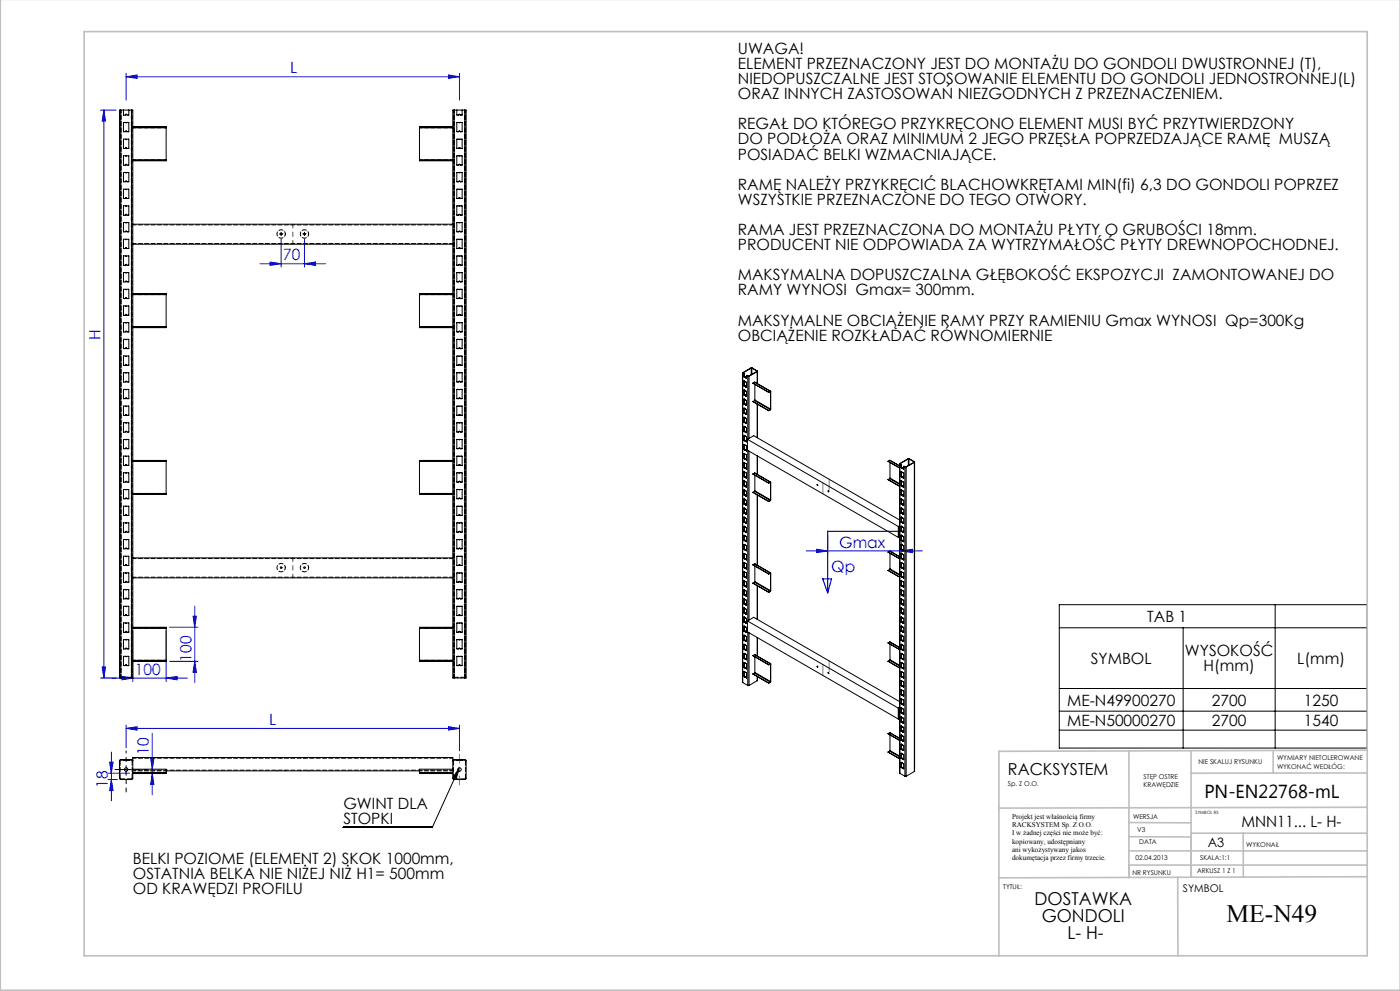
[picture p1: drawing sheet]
<svg xmlns="http://www.w3.org/2000/svg" width="420mm" height="297mm" viewBox="0 0 420 297" stroke-linecap="round" stroke-linejoin="round" font-family="sans-serif">
<defs><g id="words">
<text font-size="7.5" x="368" y="276.2">ME-N49</text>
<text font-size="5.6" x="361.3" y="239.1">PN-EN22768-mL</text>
<g font-size="5.3">
<text x="310.3" y="271.3">DOSTAWKA</text>
<text x="312.5" y="276.4">GONDOLI</text>
<text x="320.3" y="281.5">L- H-</text>
</g>
<text font-size="4.9" x="302.4" y="232.4">RACKSYSTEM</text>
<g font-size="4.7">
<text x="221.4" y="16.1">UWAGA!</text>
<text x="221.4" y="20.7">ELEMENT PRZEZNACZONY JEST DO MONTAŻU DO GONDOLI DWUSTRONNEJ (T),</text>
<text x="221.4" y="25.2">NIEDOPUSZCZALNE JEST STOSOWANIE ELEMENTU DO GONDOLI JEDNOSTRONNEJ(L)</text>
<text x="221.4" y="29.7">ORAZ INNYCH ZASTOSOWAŃ NIEZGODNYCH Z PRZEZNACZENIEM.</text>
<text x="221.4" y="38.8">REGAŁ DO KTÓREGO PRZYKRĘCONO ELEMENT MUSI BYĆ PRZYTWIERDZONY</text>
<text x="221.4" y="43.3">DO PODŁOŻA ORAZ MINIMUM 2 JEGO PRZĘSŁA POPRZEDZAJĄCE RAMĘ MUSZĄ</text>
<text x="221.4" y="47.8">POSIADAĆ BELKI WZMACNIAJĄCE.</text>
<text x="221.4" y="56.9">RAMĘ NALEŻY PRZYKRĘCIĆ BLACHOWKRĘTAMI MIN(fi) 6,3 DO GONDOLI POPRZEZ</text>
<text x="221.4" y="61.4">WSZYSTKIE PRZEZNACZONE DO TEGO OTWORY.</text>
<text x="221.4" y="70.4">RAMA JEST PRZEZNACZONA DO MONTAŻU PŁYTY O GRUBOŚCI 18mm.</text>
<text x="221.4" y="75">PRODUCENT NIE ODPOWIADA ZA WYTRZYMAŁOŚĆ PŁYTY DREWNOPOCHODNEJ.</text>
<text x="221.4" y="84">MAKSYMALNA DOPUSZCZALNA GŁĘBOKOŚĆ EKSPOZYCJI ZAMONTOWANEJ DO</text>
<text x="221.4" y="88.6">RAMY WYNOSI Gmax= 300mm.</text>
<text x="221.4" y="97.6">MAKSYMALNE OBCIĄŻENIE RAMY PRZY RAMIENIU Gmax WYNOSI Qp=300Kg</text>
<text x="221.4" y="102.1">OBCIĄŻENIE ROZKŁADAĆ RÓWNOMIERNIE</text>
<text x="344.2" y="186.4">TAB 1</text>
<text x="355.5" y="196.7">WYSOKOŚĆ</text>
<text x="327.2" y="198.9">SYMBOL</text>
<text x="361.1" y="201.2">H(mm)</text>
<text x="389.2" y="198.9">L(mm)</text>
<text x="320.1" y="211.4">ME-N49900270</text>
<text x="363.6" y="211.4">2700</text>
<text x="391.2" y="211.4">1250</text>
<text x="320.1" y="217.7">ME-N50000270</text>
<text x="363.6" y="217.7">2700</text>
<text x="391.2" y="217.7">1540</text>
<text x="103" y="242.5">GWINT DLA</text>
<text x="103" y="247">STOPKI</text>
<text x="372.4" y="247.8">MNN11... L- H-</text>
<text x="39.9" y="258.9">BELKI POZIOME (ELEMENT 2) SKOK 1000mm,</text>
<text x="39.9" y="263.5">OSTATNIA BELKA NIE NIŻEJ NIŻ H1= 500mm</text>
<text x="39.9" y="268">OD KRAWĘDZI PROFILU</text>
</g>
<g font-size="4.7" fill="#00f">
<text x="87.1" y="22">L</text>
<text x="84.9" y="78">70</text>
<text x="30.1" y="102" transform="rotate(-90 30.1 102)">H</text>
<text x="251.7" y="164.1">Gmax</text>
<text x="249.4" y="171.3">Qp</text>
<text x="40.5" y="202.2">100</text>
<text x="57.4" y="198.3" transform="rotate(-90 57.4 198.3)">100</text>
<text x="80.7" y="217.3">L</text>
<text x="44.7" y="226.2" transform="rotate(-90 44.7 226.2)">10</text>
<text x="32.4" y="236" transform="rotate(-90 32.4 236)">18</text>
</g>
<text font-size="3.9" x="362.3" y="253.8">A3</text>
<text font-size="3.2" x="354.9" y="267.2">SYMBOL</text>
<g font-size="2.2">
<text x="303.6" y="245.3">Projekt jest właśnością firmy</text>
<text x="303.6" y="247.8">RACKSYSTEM Sp. Z O.O.</text>
<text x="303.6" y="250.3">I w żadnej części nie może być:</text>
<text x="303.6" y="252.8">kopiowany, udostępniany</text>
<text x="303.6" y="255.3">ani wykożystywany jakos</text>
<text x="303.6" y="257.8">dokumętacja przez firmy trzecie.</text>
</g>
<g font-size="2">
<text x="383.1" y="227.9">WYMIARY NIETOLEROWANE</text>
<text x="343.1" y="233.4">STĘP OSTRE</text>
<text x="359.5" y="228.9">NIE SKALUJ RYSUNKU</text>
<text x="383.1" y="230.4">WYKONAĆ WEDŁÓG:</text>
<text x="302.4" y="235.5">Sp. Z O.O.</text>
<text x="343.1" y="235.9">KRAWĘDZIE</text>
<text x="339.9" y="245.4">WERSJA</text>
<text x="341.2" y="249.4">V3</text>
<text x="340.7" y="257.7">02.04.2013</text>
<text x="341.8" y="252.9">DATA</text>
<text x="360.1" y="257.7">SKALA:1:1</text>
<text x="373.9" y="253.8">WYKONAŁ</text>
<text x="339.7" y="262.3">NR RYSUNKU</text>
<text x="359.1" y="261.8">ARKUSZ 1 Z 1</text>
<text x="301" y="266.4">TYTUŁ:</text>
</g>
<text font-size="1.3" x="358.7" y="244">SYMBOL RS</text>
</g></defs>
<g fill="none" stroke="#000" stroke-width=".3">
<path d="M84.1 70.1h.5M84.3 69.9v.5M91.1 70.1h.5M91.3 69.9v.5M317.8 181.2h92.4v43h-92.4zM317.8 188.1h92.4M354.9 188.1v36.1M382.5 181.2v43M317.8 206.3h92.4M317.8 213.1h92.4M317.8 218.8h92.4M37.6 230.6h.5"/>
<path d="M37.8 230.4v.5M137.8 230.1l-.9 3.2-.9-.4zM137.8 230.1l-8.1 17.8h-26.7"/>
</g>
<g fill="none" stroke="#00f" stroke-width=".3">
<path d="M30.2 33h4.6M31.2 33l.5 3.3h-1zM31.2 33v170.2M37.8 23l3.3-.5v1zM37.8 22v8M37.8 23h100M134.5 22.5l3.3 .5-3.3 .5zM137.8 22v8M78 79h19.7M81 78.5l3.3 .5-3.3 .5zM84.3 71.6v8.4M91.3 79l3.3-.5v1z"/>
<path d="M91.3 71.6v8.4M241.9 165.1h34.8M245 164.6l3.3 .5-3.3 .5zM248.3 160.2v5.9M270.4 165.1l3.3-.5v1zM270.4 160.2v5.9M30.7 199.9h1l-.5 3.3zM39.8 189.1v15.1M49.8 189.1v15.1M50.8 198.2h8.6M50.8 188h8.6M57.9 184.7h1l-.5 3.3z"/>
<path d="M58.4 198.2l.5 3.3h-1zM58.4 181.6v22.9M30.2 203.2h4.6M33.5 203.2h22.7M36.5 202.7l3.3 .5-3.3 .5zM37.8 218.3l3.3-.5v1zM37.8 217.3v6.8M37.8 218.3h100M45.7 219.7v18.5M49.8 203.2l3.3-.5v1zM134.5 217.8l3.3 .5-3.3 .5zM137.8 217.3v7.7"/>
<path d="M32.4 231.7h6.4M32.4 233.6h2.8M32.9 228.4h1l-.5 3.3zM33.4 225.4v14.6M33.4 233.6l.5 3.3h-1zM45.2 227.2h1l-.5 3.3zM45.7 231.8l.5 3.3h-1z"/>
</g>
<path d="M37.8 230.1v-5" fill="none" stroke="#000" stroke-width=".3" stroke-dasharray="15.2 1.3 1.3 1.3" stroke-dashoffset="14.6"/>
<path d="M84.1 70.1h-.3M84.3 69.9v-.3M84.3 70.4v.2M84.6 70.1h.2M91.1 70.1h-.3M91.3 69.9v-.3M91.3 70.4v.2M91.6 70.1h.2M37.3 230.6h-2.8" fill="none" stroke="#000" stroke-width=".3" stroke-dasharray="15.2 1.3 1.3 1.3"/>
<path d="M37.8 231.1v6.2" fill="none" stroke="#000" stroke-width=".3" stroke-dasharray="15.2 1.3 1.3 1.3" stroke-dashoffset="14"/>
<path d="M38.3 230.6h5.9" fill="none" stroke="#000" stroke-width=".3" stroke-dasharray="15.2 1.3 1.3 1.3" stroke-dashoffset="14.2"/>
<path d="M137.8 226v9.2" fill="none" stroke="#808080" stroke-width=".3" stroke-dasharray="15.2 1.3 1.3 1.3" stroke-dashoffset="12.5"/>
<g fill="none" stroke="#c0c0c0" stroke-width=".5">
<path d="M.1 -.1v296.9h419.9M25.2 9.5h385v276.9h-385zM338.7 225.2v37.8M357.3 225v37.9v-13.2h52.9M382 225.4v6.3M410.1 224.8l-110.4 .4v61.2M410.1 231.7h-52.8M338.7 259.3h71.5M338.7 255h71.5M338.7 250.8l18.6 .1M338.7 246.5l18.6 .1M373 249.7v13.2"/>
<path d="M410.1 241.9l-110.4 .3M353.3 262.9l.1 23.5M410.2 262.7l-110.5 .4"/>
</g>
<path d="M270.4 159.2h-22.1v18.5M246.8 173.5h2.7l-1.2 4.2z" fill="none" stroke="#00f" stroke-width=".35"/>
<path d="M246.9 144.7v3.3M248.7 143.6v3.3M246.9 199.2v3.2M248.7 198.1v3.2" fill="none" stroke="#808080" stroke-width=".3" stroke-dasharray="15.2 1.3 1.3 1.3"/>
<path d="M87.8 67.2v6M87.8 167.2v6" fill="none" stroke="#808080" stroke-width=".3" stroke-dasharray="15.2 1.3 1.3 1.3" stroke-dashoffset="14.1"/>
<path d="M137.8 230.1l-.9 3.2-.9-.4z" fill="#000"/>
<g fill="#00f">
<path d="M270.4 165.1l3.3-.5v1zM245 164.6l3.3 .5-3.3 .5z"/>
<path d="M91.3 79l3.3-.5v1zM81 78.5l3.3 .5-3.3 .5z"/>
<path d="M37.8 23l3.3-.5v1zM134.5 22.5l3.3 .5-3.3 .5zM36.5 202.7l3.3 .5-3.3 .5zM49.8 203.2l3.3-.5v1zM37.8 218.3l3.3-.5v1zM134.5 217.8l3.3 .5-3.3 .5z"/>
<path d="M30.7 199.9h1l-.5 3.3zM31.2 33l.5 3.3h-1zM58.4 198.2l.5 3.3h-1zM57.9 184.7h1l-.5 3.3zM45.7 231.8l.5 3.3h-1zM45.2 227.2h1l-.5 3.3z"/>
<path d="M32.9 228.4h1l-.5 3.3zM33.4 233.6l.5 3.3h-1z"/>
</g>
<g fill="none" stroke="#000" stroke-width=".3">
<path d="M36.2 33h-.4v170.2h.4M36.2 33h3.2M36.2 33v170.2M37 33v1.4h.7M37.7 39.3h.3M37.7 39.4h-.7l.1-2.7h1.5v2.7h-.6M37.7 34.3l.1-.1 .2 .1M37.7 34.3v.1M37.7 39.3v.1M38 34.3v.1M38 39.3v.1M38.6 33v1.4h-.6"/>
<path d="M39.4 33h.4v170.2h-.4M39.4 33v170.2M39.8 38l10 .1M39.8 38.1h10M39.8 38.3h10M49.8 38.1v.2M49.8 38.3v9.6M125.8 38.1v.2M125.8 38.3v9.6M125.8 38.1h10M125.8 38.3h10M135.8 38l-10 .1"/>
<path d="M136.2 33h-.4v170.2h.4M136.2 33v170.2M136.2 33h3.2M137 33v1.4h.7M137.7 34.3l.1-.1 .2 .1M137.7 39.4h-.7v-2.7h1.6v2.7h-.6M137.7 39.3h.3M137.7 34.3v.1M137.7 39.3v.1M138 34.3v.1M138 39.3v.1M138.6 33v1.4h-.6"/>
<path d="M139.4 33h.4v170.2h-.4M139.4 33v170.2M37.7 59.3l.1-.1 .2 .1M37.7 59.4h-.7l.1-2.7h1.5v2.7h-.6M37.7 54.3h.3M37.7 54.4h-.7l.1-2.7h1.5v2.7h-.6M37.7 49.3h.3M37.7 49.4h-.7l.1-2.7h1.5v2.7h-.6M37.7 44.3h.3M37.7 44.4h-.7l.1-2.7h1.5v2.7h-.6M37.7 44.3v.1M37.7 49.3v.1"/>
<path d="M37.7 54.3v.1M37.7 59.3v.1M38 44.3v.1M38 49.3v.1M38 54.3v.1M38 59.3v.1M39.8 48.1h10M39.8 47.9h10M49.8 47.9v.2M49.8 48.1l-10 .1M125.8 47.9v.2M125.8 48.1l10 .1"/>
<path d="M125.8 48.1h10M125.8 47.9h10M137.7 59.4h-.7v-2.7h1.6v2.7h-.6M137.7 59.3l.1-.1 .2 .1M137.7 54.4h-.7v-2.7h1.6v2.7h-.6M137.7 54.3h.3M137.7 49.4h-.7v-2.7h1.6v2.7h-.6M137.7 49.3h.3M137.7 44.4h-.7v-2.7h1.6v2.7h-.6M137.7 44.3h.3M137.7 44.3v.1M137.7 49.3v.1"/>
<path d="M137.7 54.3v.1M137.7 59.3v.1M138 44.3v.1M138 49.3v.1M138 54.3v.1M138 59.3v.1M37.7 79.3l.1-.1 .2 .1M37.7 79.4h-.7l.1-2.7h1.5v2.7h-.6M37.7 74.3h.3M37.7 74.4h-.7l.1-2.7h1.5v2.7h-.6M37.7 69.3h.3M37.7 69.4h-.7l.1-2.7h1.5v2.7h-.6"/>
<path d="M37.7 64.3h.3M37.7 64.4h-.7l.1-2.7h1.5v2.7h-.6M37.7 64.3v.1M37.7 69.3v.1M37.7 74.3v.1M37.7 79.3v.1M38 64.3v.1M38 69.3v.1M38 74.3v.1M38 79.3v.1M39.8 73.2h96M39.8 67.2h96"/>
<path d="M137.7 79.4h-.7v-2.7h1.6v2.7h-.6M137.7 79.3l.1-.1 .2 .1M137.7 74.4h-.7v-2.7h1.6v2.7h-.6M137.7 74.3h.3M137.7 69.4h-.7v-2.7h1.6v2.7h-.6M137.7 69.3h.3M137.7 64.4h-.7v-2.7h1.6v2.7h-.6M137.7 64.3h.3M137.7 64.3v.1M137.7 69.3v.1M137.7 74.3v.1M137.7 79.3v.1"/>
<path d="M138 64.3v.1M138 69.3v.1M138 74.3v.1M138 79.3v.1M37.7 99.3h.3M37.7 99.4h-.7l.1-2.7h1.5v2.7h-.6M37.7 94.3h.3M37.7 94.4h-.7l.1-2.7h1.5v2.7h-.6M37.7 89.3h.3M37.7 89.4h-.7l.1-2.7h1.5v2.7h-.6M37.7 84.3h.3M37.7 84.4h-.7l.1-2.7h1.5v2.7h-.6"/>
<path d="M37.7 84.3v.1M37.7 89.3v.1M37.7 94.3v.1M37.7 99.3v.1M38 84.3v.1M38 89.3v.1M38 94.3v.1M38 99.3v.1M39.8 88l10 .1M39.8 88.1h10M39.8 98.1h10M39.8 97.9h10"/>
<path d="M39.8 88.3h10M49.8 97.9v.2M49.8 88.1v.2M49.8 98.1l-10 .1M49.8 88.3v9.6M125.8 97.9v.2M125.8 88.1v.2M125.8 88.3v9.6M125.8 98.1l10 .1M125.8 88.1h10M125.8 98.1h10M125.8 97.9h10"/>
<path d="M125.8 88.3h10M135.8 88l-10 .1M137.7 99.4h-.7v-2.7h1.6v2.7h-.6M137.7 99.3h.3M137.7 94.4h-.7v-2.7h1.6v2.7h-.6M137.7 94.3h.3M137.7 89.4h-.7v-2.7h1.6v2.7h-.6M137.7 89.3h.3M137.7 84.4h-.7v-2.7h1.6v2.7h-.6M137.7 84.3h.3M137.7 84.3v.1M137.7 89.3v.1"/>
<path d="M137.7 94.3v.1M137.7 99.3v.1M138 84.3v.1M138 89.3v.1M138 94.3v.1M138 99.3v.1M37.7 109.4h-.7l.1-2.7h1.5v2.7h-.6M37.7 104.3h.3M37.7 104.4h-.7l.1-2.7h1.5v2.7h-.6M37.7 109.3h.3M37.7 114.3h.3M37.7 114.4h-.7l.1-2.7h1.5v2.7h-.6"/>
<path d="M37.7 119.3h.3M37.7 119.4h-.7l.1-2.7h1.5v2.7h-.6M37.7 104.3v.1M37.7 109.3v.1M37.7 114.3v.1M37.7 119.3v.1M38 104.3v.1M38 109.3v.1M38 114.3v.1M38 119.3v.1M137.7 119.4h-.7v-2.7h1.6v2.7h-.6M137.7 119.3h.3"/>
<path d="M137.7 114.4h-.7v-2.7h1.6v2.7h-.6M137.7 114.3h.3M137.7 109.4h-.7v-2.7h1.6v2.7h-.6M137.7 109.3h.3M137.7 104.4h-.7v-2.7h1.6v2.7h-.6M137.7 104.3h.3M137.7 104.3v.1M137.7 109.3v.1M137.7 114.3v.1M137.7 119.3v.1M138 104.3v.1M138 109.3v.1"/>
<path d="M138 114.3v.1M138 119.3v.1M222.7 111.8l.1 92.8M222.8 111.9l.4 .2M222.8 111.9v92.7M222.9 111.7v.1M222.9 111.8l.4 .3M223.2 112.9v.1M223.2 118.3v.1M223.2 115.6h.1M223.2 112.1v.8M223.2 114.2v1.4"/>
<path d="M223.2 116.9v1.4M223.2 119.6v1.5M223.2 119.6h.1M223.2 114.2h.1M223.2 119.6l.4 .2M223.2 116.9l.4 .2M223.2 116.9h.1M223.2 114.2l.4 .2M223.2 115.7l.2 .1M223.2 113l.2 .1M223.2 118.4l.2 .1M223.3 112.8v.1"/>
<path d="M223.3 115.6h.1M223.3 118.3h.1M223.3 112.1h-.1M223.3 112.8l-.1 .1M223.3 112.1v.7M223.3 114.2v1.4M223.3 116.9v1.4M223.3 119.6v1.4M223.3 115.6h-.1M223.3 118.3h-.1M223.3 118.3l.4 .2M223.3 112.9l.2 .1"/>
<path d="M223.3 115.6l.2 .1M223.3 112.9l-.1 .1M223.3 115.6l-.1 .1M223.3 118.3l-.1 .1M223.5 113l-.1 .1M223.5 113l.1 .1M223.5 118.5l.1 .1M223.5 118.5h-.1M223.5 115.8h.1M223.5 115.8h-.1M223.5 113h.1M223.5 118.5h.1"/>
<path d="M223.5 113l.2 .1M223.5 115.7l.2 .1M223.6 113.1l.1 .1M223.6 119.8l.4 .2v1.5M223.6 118.6l.1 .1M223.6 115.8l.1 .2M223.6 114.4l.4 .2v1.5M223.6 117.1l.3 .2M223.6 113.1h.1M223.6 115.8h.1M223.6 118.6h.1M223.7 114.4h-.1"/>
<path d="M223.7 117.1l-.1 .1M223.7 119.9h-.1M223.7 116l.2 .1M223.7 113.2l.2 .2M223.7 118.7l.2 .1M223.7 113.1l.1 .1M223.7 115.8l.1 .1M223.7 118.5l.1 .1M223.7 113.1h-.1M223.7 113.1h.1M223.7 115.8h.1M223.7 118.5h.1"/>
<path d="M223.7 115.8h-.1M223.7 118.5l-.1 .1M223.8 113.2l.2 .1M223.8 115.9l.2 .1M223.8 118.6l.2 .1M223.8 113.2h-.1M223.8 115.9l-.1 .1M223.8 118.6l-.1 .1M223.9 113.4h.1M223.9 118.8h.1M224 117.3h.1M224 116.1h-.1"/>
<path d="M224 112.6l.3 .2M224 112.6v.7M224 117.3v1.5M224 113.3l-.1 .1M224 118.8h-.1M224.3 112.8h.4M224.3 112.8v18.8M224.7 112.8v18.6M225.4 110.3h.2M225.4 110.3l-2.5 1.4M225.4 110.3v2M225.6 110.3l1.5 .9"/>
<path d="M225.6 110.3v1.9M225.9 114.8l4.7 2.8M225.9 114.8v.1M226.4 114.5l4.8 2.8M226.4 114.5l-.5 .3M226.4 114.5l4.7 2.8M226.5 119.9l-.1 .1M226.5 115.2v4.7M226.5 119.9l4.7 2.7M227.1 111.3l-2.5 1.4-.6-.1M227.1 111.2v.1M227.2 111.4v-.3l-1.8-.9-2.6 1.5v.2"/>
<path d="M227.2 111.4l-2.5 1.4M227.2 111.4v3.5M227.2 111.3v3.7M231.1 117.3h.1M231.1 117.3l.1 .1M231.1 117.3l-.5 .3M231.2 117.4v5.2M231.2 117.3v5.3M231.2 117.3v.1M37.7 139.3h.3M37.7 139.4h-.7l.1-2.7h1.5v2.7h-.6M37.7 134.4h-.7l.1-2.7h1.5v2.7h-.6"/>
<path d="M37.7 124.3l.1-.1 .2 .1M37.7 124.4h-.7l.1-2.7h1.5v2.7h-.6M37.7 129.3h.3M37.7 129.4h-.7l.1-2.7h1.5v2.7h-.6M37.7 134.3h.3M37.7 124.3v.1M37.7 129.3v.1M37.7 134.3v.1M37.7 139.3v.1M38 124.3v.1M38 129.3v.1M38 134.3v.1"/>
<path d="M38 139.3v.1M39.8 138l10 .1M39.8 138.1h10M39.8 138.3h10M49.8 138.1v.2M49.8 138.3v9.6M125.8 138.1v.2M125.8 138.3v9.6M125.8 138.1h10M125.8 138.3h10M135.8 138l-10 .1M137.7 139.4h-.7v-2.7h1.6v2.7h-.6"/>
<path d="M137.7 139.3h.3M137.7 134.4h-.7v-2.7h1.6v2.7h-.6M137.7 134.3h.3M137.7 129.4h-.7v-2.7h1.6v2.7h-.6M137.7 129.3h.3M137.7 124.4h-.7v-2.7h1.6v2.7h-.6M137.7 124.3l.1-.1 .2 .1M137.7 124.3v.1M137.7 129.3v.1M137.7 134.3v.1M137.7 139.3v.1M138 124.3v.1"/>
<path d="M138 129.3v.1M138 134.3v.1M138 139.3v.1M223.2 137.4v.1M223.2 134.7h.1M223.2 132h.1M223.2 129.2v.1M223.2 126.5v.1M223.2 123.8h.1M223.2 121.1h.1M223.2 122.3v1.5M223.2 125.1v1.4"/>
<path d="M223.2 127.8v1.4M223.2 130.5v1.5M223.2 133.2v1.5M223.2 135.9v1.5M223.2 138.7v1.4M223.2 138.7h.1M223.2 133.2h.1M223.2 130.5h.1M223.2 127.8h.1M223.2 125h.1M223.2 122.3h.1M223.2 138.7l.4 .2"/>
<path d="M223.2 135.9l.4 .3M223.2 135.9h.1M223.2 133.2l.7 .4 .1 1.5M223.2 130.5l.4 .2M223.2 127.8l.4 .2M223.2 125l.7 .4M223.2 122.3l.4 .3M223.2 134.7l.2 .2M223.2 129.3l.2 .1M223.2 126.6l.2 .1M223.2 123.8l.2 .2M223.2 121.1l.2 .1"/>
<path d="M223.2 137.5l.2 .1M223.2 132l.2 .1M223.2 125v.1M223.3 121v.1M223.3 123.7v.1M223.3 126.5h.1M223.3 129.2h.1M223.3 131.9v.1M223.3 134.6v.1M223.3 137.3v.1M223.3 122.4v1.3M223.3 125.1v1.4"/>
<path d="M223.3 127.8v1.4M223.3 130.5v1.4M223.3 133.2v1.4M223.3 136v1.3M223.3 138.7v1.4M223.3 121l-.1 .1M223.3 123.7l-.1 .1M223.3 126.5h-.1M223.3 129.2h-.1M223.3 131.9l-.1 .1M223.3 134.6l-.1 .1M223.3 137.3l-.1 .1"/>
<path d="M223.3 126.5l.4 .2M223.3 137.4l.4 .2M223.3 123.8l.2 .1M223.3 129.2l.2 .1M223.3 132l.2 .1M223.3 134.7l.2 .1M223.3 121.1l.2 .1M223.3 121.1h-.1M223.3 123.8h-.1M223.3 126.5l-.1 .1M223.3 129.2l-.1 .1M223.3 132h-.1"/>
<path d="M223.3 134.7h-.1M223.3 137.4l-.1 .1M223.5 137.5l.1 .1M223.5 137.5l-.1 .1M223.5 134.8l.1 .1M223.5 134.8l-.1 .1M223.5 132.1l.1 .1M223.5 132.1h-.1M223.5 129.4h.1M223.5 129.4h-.1M223.5 126.6l.1 .1M223.5 126.6l-.1 .1"/>
<path d="M223.5 123.9l.1 .1M223.5 123.9l-.1 .1M223.5 121.2l.1 .1M223.5 121.2h-.1M223.5 121.2h.1M223.5 123.9h.1M223.5 126.6h.1M223.5 132.1h.1M223.5 134.8h.1M223.5 137.5h.1M223.5 121.2h.2M223.5 123.9h.2"/>
<path d="M223.5 129.3l.2 .1M223.5 132l.2 .1M223.5 134.8h.2M223.6 138.9l.4 .2v1.5M223.6 137.6l.1 .1M223.6 134.9l.1 .1M223.6 132.2l.1 .1M223.6 130.7l.4 .2v1.5M223.6 129.5l.1 .1M223.6 128l.4 .2v1.5M223.6 126.7l.1 .1M223.6 124l.1 .1"/>
<path d="M223.6 122.6l.4 .2v1.4M223.6 121.3l.1 .1M223.6 136.2l.3 .1M223.6 121.3h.1M223.6 124h.1M223.6 126.7h.1M223.6 129.4v.1M223.6 132.2h.1M223.6 134.9h.1M223.6 137.6h.1M223.7 122.6h-.1M223.7 125.3h-.1"/>
<path d="M223.7 128h-.1M223.7 130.7l-.1 .1M223.7 133.5h-.1M223.7 136.2h-.1M223.7 138.9h-.1M223.7 135l.2 .1M223.7 129.6l.2 .1M223.7 126.8l.2 .2M223.7 124.1l.2 .1M223.7 121.4l.2 .1M223.7 137.7l.2 .2M223.7 132.3l.2 .1"/>
<path d="M223.7 121.2l.1 .1M223.7 124l.1 .1M223.7 126.7l.1 .1M223.7 129.4l.1 .1M223.7 132.1l.1 .1M223.7 134.8l.1 .2M223.7 137.6l.1 .1M223.7 121.2h.1M223.7 123.9v.1M223.7 126.7h.1M223.7 129.4h.1M223.7 132.1h.1"/>
<path d="M223.7 134.8h.1M223.7 137.6h.1M223.7 121.2l-.1 .1M223.7 123.9l-.1 .1M223.7 126.7h-.1M223.7 129.4l-.1 .1M223.7 132.1l-.1 .1M223.7 134.8l-.1 .1M223.7 137.6h-.1M223.8 124.1l.2 .1M223.8 129.5l.2 .1M223.8 132.2l.2 .1"/>
<path d="M223.8 135h.2M223.8 137.7l.2 .1M223.8 126.8h-.1M223.8 121.3l-.1 .1M223.8 121.3l.2 .1M223.8 124.1h-.1M223.8 126.8l.2 .1M223.8 129.5l-.1 .1M223.8 132.2l-.1 .1M223.8 135h-.1M223.8 137.7h-.1M223.9 137.9h.1"/>
<path d="M223.9 132.4h.1M223.9 129.7h.1M223.9 127h.1M223.9 121.5h.1M224 136.4h.1M224 125.5h.1M224 135.1h-.1M224 124.2h-.1M224 126.9l-.1 .1M224 125.5v1.4M224 136.4v1.4M224 121.5h-.1"/>
<path d="M224 129.7h-.1M224 132.4h-.1M224 137.8l-.1 .1M224.2 131.7v3.2l45.3 26.2M224.2 131.7l45.3 26.1M224.2 131.7l1.9-1.1 43.8 25.2M224.3 135v51M224.7 135.2v50.6M225.9 120.3l4.7 2.7M225.9 120.3l4.7 2.8M226.4 120l4.7 2.8M226.4 120l-.5 .3"/>
<path d="M227.2 121.1v10.1M227.2 136.6v5.6M227.2 136.7v5.5M230.6 123v.1M231.1 122.8h.1M231.1 122.8l-.5 .3M231.1 122.8l-.5 .2M231.2 122.6l-.1 .2M231.2 122.6h.1M266.4 138.2l3.5 2.1zM266.9 137.9l3 1.7M266.9 137.9l-.5 .3"/>
<path d="M266.9 137.9l3 1.8M267 138.6v4.7M269.9 139l.1 92.8M270 139.1l.3 .2M270 139.1v92.7M270.1 139v.1M270.1 139.1l.3 .2M270.3 139.3v.8M270.4 139.3h-.1M270.4 139.3v.8M271.1 139.8l.4 .2M271.1 139.8v.7"/>
<path d="M271.5 140h.3M271.5 140v92.6M271.8 140v92.6M272.5 137.5h.2M272.5 137.5l-2.4 1.5M272.5 137.5v2M272.7 137.5l1.5 .9M272.7 137.5v1.9M274.2 138.5l-2.5 1.4-.6-.1M274.2 138.4v.1M274.3 138.6v-.2l-1.7-1-2.6 1.5v.2M274.3 138.6l-2.5 1.4"/>
<path d="M274.3 138.6v92.6M274.4 138.5l-.1 92.7M37.7 159.3h.3M37.7 159.4h-.7l.1-2.7h1.5v2.7h-.6M37.7 154.3h.3M37.7 154.4h-.7l.1-2.7h1.5v2.7h-.6M37.7 149.3h.3M37.7 149.4h-.7l.1-2.7h1.5v2.7h-.6M37.7 144.3l.1-.1 .2 .1M37.7 144.4h-.7l.1-2.7h1.5v2.7h-.6M37.7 144.3v.1M37.7 149.3v.1"/>
<path d="M37.7 154.3v.1M37.7 159.3v.1M38 144.3v.1M38 149.3v.1M38 154.3v.1M38 159.3v.1M39.8 148.1h10M39.8 147.9h10M49.8 147.9v.2M49.8 148.1l-10 .1M125.8 147.9v.2M125.8 148.1l10 .1"/>
<path d="M125.8 148.1h10M125.8 147.9h10M137.7 159.4h-.7v-2.7h1.6v2.7h-.6M137.7 159.3h.3M137.7 154.4h-.7v-2.7h1.6v2.7h-.6M137.7 154.3h.3M137.7 149.4h-.7v-2.7h1.6v2.7h-.6M137.7 149.3h.3M137.7 144.4h-.7v-2.7h1.6v2.7h-.6M137.7 144.3l.1-.1 .2 .1M137.7 144.3v.1M137.7 149.3v.1"/>
<path d="M137.7 154.3v.1M137.7 159.3v.1M138 144.3v.1M138 149.3v.1M138 154.3v.1M138 159.3v.1M223.2 159.2h.1M223.2 156.4v.1M223.2 153.7h.1M223.2 151v.1M223.2 148.3h.1M223.2 144.1v1.5"/>
<path d="M223.2 142.8h.1M223.2 140.1v.1M223.2 141.4v1.4M223.2 146.8v1.5M223.2 149.6v1.4M223.2 152.3v1.4M223.2 155v1.4M223.2 157.7v1.5M223.2 157.7h.1M223.2 152.3h.1M223.2 149.5h.1M223.2 146.8h.1"/>
<path d="M223.2 141.4h.1M223.2 157.7l.4 .2M223.2 155l.4 .2M223.2 155h.1M223.2 152.3l.8 .4v1.5M223.2 149.5l.4 .3M223.2 146.8l.4 .3M223.2 144.1l.7 .4M223.2 144.1h.1M223.2 141.4l.4 .2M223.2 159.2l.2 .1M223.2 153.8l.2 .1"/>
<path d="M223.2 148.3l.2 .2M223.2 145.6l.2 .1M223.2 142.9l.2 .1M223.2 140.2l.2 .1M223.2 156.5l.2 .1M223.2 151.1l.2 .1M223.2 149.5v.1M223.3 140.1h.1M223.3 141.4v1.4M223.3 144.1v1.5M223.3 148.2v.1M223.3 151h.1"/>
<path d="M223.3 153.7h.1M223.3 156.4v.1M223.3 159.1v.1M223.3 146.9v1.3M223.3 149.6v1.4M223.3 152.3v1.4M223.3 155v1.4M223.3 157.7v1.4M223.3 140.1h-.1M223.3 148.2l-.1 .1M223.3 151h-.1M223.3 153.7h-.1"/>
<path d="M223.3 156.4h-.1M223.3 159.1l-.1 .1M223.3 145.6l.4 .1M223.3 142.8l.2 .1M223.3 148.3l.2 .1M223.3 151l.2 .1M223.3 153.7l.2 .1M223.3 156.5l.2 .1M223.3 140.1l.2 .1M223.3 140.1l-.1 .1M223.3 142.8l-.1 .1M223.3 145.6h-.1"/>
<path d="M223.3 148.3h-.1M223.3 151l-.1 .1M223.3 153.7l-.1 .1M223.3 156.5h-.1M223.3 159.2l.2 .1M223.3 159.2h-.1M223.5 159.3l.1 .1M223.5 159.3h-.1M223.5 156.6l.1 .1M223.5 156.6h-.1M223.5 153.9h.1M223.5 153.9h-.1"/>
<path d="M223.5 151.1l.1 .1M223.5 151.1l-.1 .1M223.5 148.4l.1 .1M223.5 148.4l-.1 .1M223.5 145.7l.1 .1M223.5 145.7h-.1M223.5 143l.1 .1M223.5 143h-.1M223.5 140.3h.1M223.5 140.3h-.1M223.5 143h.1M223.5 145.7h.1"/>
<path d="M223.5 148.4h.1M223.5 151.1h.1M223.5 156.6h.1M223.5 159.3h.1M223.5 140.2l.2 .1M223.5 142.9l.2 .1M223.5 151.1l.2 .1M223.5 153.8l.2 .1M223.5 159.3h.2M223.6 159.4l.1 .1M223.6 157.9l.4 .3v1.4M223.6 156.7l.1 .1"/>
<path d="M223.6 153.9l.1 .2M223.6 151.2l.1 .1M223.6 149.8l.4 .2v1.4M223.6 148.5l.1 .1M223.6 147.1l.4 .2v1.4M223.6 145.8l.1 .1M223.6 143.1l.1 .1M223.6 141.6l.4 .2v1.5M223.6 140.3l.1 .2M223.6 155.2l.3 .2M223.6 140.3h.1M223.6 143.1h.1"/>
<path d="M223.6 145.8h.1M223.6 148.5h.1M223.6 151.2h.1M223.6 153.9h.1M223.6 156.7h.1M223.6 159.4h.1M223.7 141.6l-.1 .1M223.7 144.4h-.1M223.7 147.1h-.1M223.7 149.8h-.1M223.7 152.5h-.1M223.7 155.2l-.1 .1"/>
<path d="M223.7 158h-.1M223.7 159.5l.2 .1M223.7 154.1l.2 .1M223.7 148.6l.2 .1M223.7 145.9l.2 .1M223.7 143.2l.2 .1M223.7 140.5l.2 .1M223.7 156.8l.2 .1M223.7 151.3l.2 .2M223.7 140.3l.1 .1M223.7 143l.1 .1M223.7 145.7l.1 .1"/>
<path d="M223.7 148.4l-.3 .1M223.7 148.4l.1 .2M223.7 151.2l.1 .1M223.7 153.9l.1 .1M223.7 156.6h-.3M223.7 156.6l.1 .1M223.7 159.3l.1 .2M223.7 140.3h.1M223.7 143h.1M223.7 145.7h.1M223.7 148.4h.1M223.7 151.2h.1"/>
<path d="M223.7 153.9h.1M223.7 156.6h.1M223.7 159.3h.1M223.7 140.3h-.1M223.7 143l-.1 .1M223.7 145.7l-.1 .1M223.7 148.4l-.1 .1M223.7 151.2h-.1M223.7 153.9h-.1M223.7 156.6l-.1 .1M223.7 159.3l-.1 .1M223.8 145.8l.2 .1"/>
<path d="M223.8 143.1l.2 .1M223.8 148.6h.2M223.8 151.3l.2 .1M223.8 154l.2 .1M223.8 156.7l.2 .1M223.8 140.4l-.1 .1M223.8 140.4l.2 .1M223.8 143.1l-.1 .1M223.8 145.8l-.1 .1M223.8 148.6h-.1M223.8 151.3h-.1M223.8 154l-.1 .1"/>
<path d="M223.8 156.7l-.1 .1M223.8 159.5h-.1M223.8 159.5h.2M223.9 159.6h.1M223.9 156.9h.1M223.9 154.2h.1M223.9 151.5h.1M223.9 148.7h.1M223.9 146h.1M223.9 140.6h.1M224 155.4h.1M224 144.5h.1"/>
<path d="M224 143.3h-.1M224 154.2h-.1M224 144.5v1.5M224 155.4v1.5M224 140.6h-.1M224 146h-.1M224 148.7h-.1M224 151.4l-.1 .1M224 156.9h-.1M224 159.6h-.1M225.9 142l4.7 2.8M225.9 147.5l4.7 2.8"/>
<path d="M225.9 142v.1M226.4 141.8l4.8 2.7M226.4 147.3l4.7 2.7M226.4 141.8l-.5 .2M226.4 147.3l-.5 .2M226.5 147.1l-.1 .2M226.5 142.4v4.7M226.5 147.1l4.7 2.7M226.5 141.8h-.1M227.2 148.3v21.1M227.2 148.4v21M230.6 150.3h.1"/>
<path d="M231.1 144.5l.1 .1M231.1 144.5l-.5 .3M231.1 144.5h.1M231.1 150h.1M231.1 150l-.5 .3M231.2 149.8l-.1 .2M231.2 144.6v5.2M231.2 144.6h.1M231.2 149.8h.1M245.1 145.2l.2 .3zM245.2 145.2l.1 .3M248.4 147.1l.2 .3z"/>
<path d="M248.5 147.1l.1 .3M248.5 147.1h.1M266.4 143.7v.1M266.4 143.7l3.5 2.1M266.9 143.4l-.5 .3M266.9 143.4l3 1.8M267 143.3l-.1 .1M267 143.3l2.9 1.7M269.5 157.8v3.3M269.6 158.9l.3 .2M269.9 157.7l-.3 .1v3.1l.3-.2M269.9 157.6l-.4 .2"/>
<path d="M270.3 140.1l.1 .1M270.3 159.2h.1M270.3 156.4l.3 .2M270.3 151l.1 .1M270.3 148.3h.1M270.3 145.6h.1M270.3 142.8l.1 .1M270.3 141.4v1.4M270.3 144.1v1.5M270.3 146.8v1.5M270.3 149.6v1.4M270.3 152.3v1.4"/>
<path d="M270.3 155v1.4M270.3 157.7v1.5M270.4 153.8h.1M270.3 157.7h.1M270.3 152.3h.1M270.3 149.6h.1M270.3 144.1h.1M270.3 141.4h.1M270.4 157.7l.4 .2M270.4 155l.4 .2M270.4 155h-.1M270.4 152.3l.7 .4v1.5"/>
<path d="M270.4 149.5l.4 .3M270.4 146.8l.4 .3M270.4 146.8h-.1M270.4 144.1l.7 .4v1.5M270.4 141.4l.4 .2M270.4 140.2l.2 .1M270.4 159.2l.2 .1M270.4 153.8l.2 .1M270.4 151.1l.2 .1M270.4 148.3l.2 .2M270.4 145.6l.2 .1M270.4 142.9l.2 .1"/>
<path d="M270.4 141.4h-.1M270.4 144.1h-.1M270.4 149.5l-.1 .1M270.4 152.3h-.1M270.4 157.7h-.1M270.4 140.1h.1M270.4 142.8h.1M270.4 145.5l.1 .1M270.4 148.2l.1 .1M270.4 150.9h.1M270.4 153.7h.1M270.4 156.4l.5 .2"/>
<path d="M270.4 159.1l.1 .1M270.4 140.1h-.1M270.4 141.4v1.4M270.4 144.1v1.4M270.4 146.8v1.4M270.4 149.6v1.3M270.4 152.3v1.4M270.4 155v1.4M270.4 157.7v1.4M270.4 142.8h-.1M270.4 145.5l-.1 .1M270.4 148.2l-.1 .1"/>
<path d="M270.4 150.9l-.1 .1M270.4 153.7h-.1M270.4 156.4h-.1M270.4 159.1l-.1 .1M270.5 140.1l.2 .1M270.5 140.1l-.1 .1M270.5 142.8l.2 .1M270.5 142.8l-.1 .1M270.5 145.6l.2 .1M270.5 145.6h-.1M270.5 148.3l.2 .1M270.5 148.3h-.1"/>
<path d="M270.5 151l.2 .1M270.5 151l-.1 .1M270.5 153.7l.2 .1M270.5 153.7l-.1 .1M270.5 159.2l.2 .1M270.5 159.2h-.1M270.6 140.3h.1M270.6 140.2l.2 .1M270.6 159.3h.1M270.6 159.3l.2 .1M270.6 156.6h.1M270.6 156.6l.2 .1"/>
<path d="M270.6 153.9h.1M270.6 153.9h.2M270.6 151.1v.1M270.6 151.1l.2 .1M270.6 148.4v.1M270.6 148.4l.2 .1M270.6 145.7h.1M270.6 145.7l.2 .1M270.6 143h.1M270.6 143l.2 .1M270.6 140.2v.1M270.6 148.4h.1"/>
<path d="M270.6 151.1h.1M270.7 140.2l.2 .1M270.7 142.9l.2 .1M270.7 148.4h.2M270.7 151.1l.2 .1M270.7 159.3h.2M270.8 140.3l.1 .1M270.8 159.4l.1 .1M270.8 157.9l.3 .2v1.5M270.8 156.7l.1 .1M270.8 155.2l.3 .2v1.5M270.8 153.9l.1 .2"/>
<path d="M270.8 151.2l.1 .1M270.8 149.8l.3 .2v1.4M270.8 148.5l.1 .1M270.8 147.1l.3 .2v1.4M270.8 145.8l.1 .1M270.8 143.1l.1 .1M270.8 141.6l.3 .2v1.5M270.8 140.3h.1M270.8 143.1h.1M270.8 145.8h.1M270.8 148.5h.1M270.8 151.2h.1"/>
<path d="M270.8 153.9h.1M270.8 156.7h.1M270.8 159.4h.1M270.8 141.6v.1M270.8 144.3v.1M270.8 147.1h.1M270.8 149.8h.1M270.8 152.5h.1M270.8 155.2v.1M270.8 158h.1M270.9 140.4l.2 .2M270.9 159.5l.2 .1"/>
<path d="M270.9 156.8l.2 .1M270.9 154.1l.2 .1M270.9 151.3l.2 .2M270.9 148.6l.2 .1M270.9 145.9l.2 .1M270.9 143.2l.2 .1M270.9 140.3v.1M270.9 143v.1M270.9 145.7h-.3M270.9 145.7v.1M270.9 148.4v.2M270.9 151.2v.1"/>
<path d="M270.9 153.9h-.3M270.9 153.9v.1M270.9 156.6v.1M270.9 159.3v.1M270.9 140.3h-.1M270.9 140.3h.1M270.9 143h.1M270.9 145.7h.1M270.9 148.4h.1M270.9 151.2h.1M270.9 153.9h.1M270.9 156.6h.1"/>
<path d="M270.9 159.3h.1M270.9 143l-.1 .1M270.9 145.7l-.1 .1M270.9 148.4l-.1 .1M270.9 151.2h-.1M270.9 153.9h-.1M270.9 156.6l-.1 .1M270.9 159.3l-.1 .1M270.9 140.4h.1M270.9 140.4l.2 .1M270.9 143.1v.1M270.9 143.1l.2 .1"/>
<path d="M270.9 145.8v.1M270.9 145.8l.2 .1M270.9 148.6h.1M270.9 148.6h.2M270.9 151.3h.1M270.9 151.3l.2 .1M270.9 154v.1M270.9 154l.2 .1M270.9 156.7v.1M270.9 156.7l.2 .1M270.9 159.4v.1M270.9 159.4l.2 .1"/>
<path d="M271.1 140.5v.1M271.1 159.6h.1M271.1 156.9h.1M271.1 154.2h.1M271.1 151.4v.1M271.1 148.7h.1M271.1 146h.1M271.1 143.3h.1M37.7 164.3h.3M37.7 164.4h-.7l.1-2.7h1.5v2.7h-.6M37.7 169.3l.1-.1 .2 .1M37.7 169.4h-.7l.1-2.7h1.5v2.7h-.6"/>
<path d="M37.7 174.3h.3M37.7 174.4h-.7l.1-2.7h1.5v2.7h-.6M37.7 179.3h.3M37.7 179.4h-.7l.1-2.7h1.5v2.7h-.6M37.7 164.3v.1M37.7 169.3v.1M37.7 174.3v.1M37.7 179.3v.1M38 164.3v.1M38 169.3v.1M38 174.3v.1M38 179.3v.1"/>
<path d="M39.8 173.2h96M39.8 167.2h96M137.7 179.4h-.7v-2.7h1.6v2.7h-.6M137.7 179.3h.3M137.7 174.4h-.7v-2.7h1.6v2.7h-.6M137.7 174.3h.3M137.7 169.4h-.7v-2.7h1.6v2.7h-.6M137.7 169.3l.1-.1 .2 .1M137.7 164.4h-.7v-2.7h1.6v2.7h-.6M137.7 164.3h.3M137.7 164.3v.1M137.7 169.3v.1"/>
<path d="M137.7 174.3v.1M137.7 179.3v.1M138 164.3v.1M138 169.3v.1M138 174.3v.1M138 179.3v.1M223.2 178.2v.1M223.2 175.5v.1M223.2 172.8h.1M223.2 170.1h.1M223.2 167.3v.1M223.2 164.6v.1"/>
<path d="M223.2 161.9h.1M223.2 160.4v1.5M223.2 163.2v1.4M223.2 165.9v1.4M223.2 168.6v1.5M223.2 171.3v1.5M223.2 174.1v1.4M223.2 176.8v1.4M223.2 179.5v1.4M223.2 179.5h.1M223.2 176.8h.1M223.2 171.3h.1"/>
<path d="M223.2 168.6h.1M223.2 165.9h.1M223.2 160.4h.1M223.2 179.5l.4 .2M223.2 176.8l.4 .2M223.2 174l.4 .3M223.2 174v.1M223.2 171.3l.7 .4 .1 1.5M223.2 168.6l.4 .2M223.2 165.9l.4 .2M223.2 163.1l.7 .4M223.2 163.1v.1"/>
<path d="M223.2 160.4l.4 .3M223.2 178.3l.2 .1M223.2 175.6l.2 .1M223.2 172.8l.2 .2M223.2 167.4l.2 .1M223.2 162l.2 .1M223.2 170.1l.2 .1M223.2 164.7l.2 .1M223.3 161.8v.1M223.3 164.6h.1M223.3 167.3h.1M223.3 170v.1"/>
<path d="M223.3 172.7v.1M223.3 175.4v.1M223.3 178.2h.1M223.3 167.3h-.1M223.3 178.2h-.1M223.3 160.5v1.3M223.3 163.2v1.4M223.3 165.9v1.4M223.3 168.6v1.4M223.3 171.3v1.4M223.3 174.1v1.3M223.3 176.8v1.4"/>
<path d="M223.3 179.5v1.4M223.3 161.8l-.1 .1M223.3 164.6h-.1M223.3 170l-.1 .1M223.3 172.7l-.1 .1M223.3 175.4l-.1 .1M223.3 172.8l.4 .1M223.3 175.5l.4 .2M223.3 170.1h-.1M223.3 175.5l-.1 .1M223.3 164.6l.2 .1M223.3 172.8h-.1"/>
<path d="M223.3 161.9l.2 .1M223.3 167.3l.2 .1M223.3 170.1l.2 .1M223.3 161.9l-.1 .1M223.3 164.6l-.1 .1M223.3 167.3l-.1 .1M223.3 178.2l.2 .1M223.3 178.2l-.1 .1M223.5 178.4h.1M223.5 178.4h-.1M223.5 175.6l.1 .1M223.5 175.6l-.1 .1"/>
<path d="M223.5 172.9l.1 .1M223.5 172.9l-.1 .1M223.5 170.2l.1 .1M223.5 170.2h-.1M223.5 167.5l.1 .1M223.5 167.5h-.1M223.5 164.7l.1 .1M223.5 164.8h-.1M223.5 162l.1 .1M223.5 162l-.1 .1M223.5 162h.1M223.5 164.7v.1"/>
<path d="M223.5 167.5h.1M223.5 170.2h.1M223.5 172.9h.1M223.5 175.6h.1M223.5 162l.2 .1M223.5 167.4l.2 .1M223.5 170.1l.2 .1M223.5 178.3l.2 .1M223.6 179.7l.4 .2v1.5M223.6 178.4l.1 .2M223.6 177l.4 .2v1.5M223.6 175.7l.1 .1"/>
<path d="M223.6 174.3l.4 .2v1.4M223.6 173l.1 .1M223.6 170.3l.1 .1M223.6 168.8l.4 .2v1.5M223.6 167.6l.1 .1M223.6 166.1l.4 .2v1.5M223.6 164.8l.1 .1M223.6 162.1l.1 .1M223.6 160.7l.4 .2v1.4M223.6 162.1h.1M223.6 164.8h.1M223.6 167.6h.1"/>
<path d="M223.6 170.3h.1M223.6 173h.1M223.6 175.7h.1M223.6 178.4h.1M223.7 160.7h-.1M223.7 163.4h-.1M223.7 166.1l-.1 .1M223.7 168.8l-.1 .1M223.7 171.6h-.1M223.7 174.3h-.1M223.7 177h-.1M223.7 179.7l-.1 .1"/>
<path d="M223.7 178.6l.2 .1M223.7 175.8l.2 .2M223.7 173.1l.2 .1M223.7 167.7l.2 .1M223.7 162.2l.2 .1M223.7 170.4l.2 .1M223.7 164.9l.2 .2M223.7 162.1l.1 .1M223.7 164.8h-.3M223.7 164.8l.1 .1M223.7 167.5l.1 .1M223.7 170.2l.1 .1"/>
<path d="M223.7 172.9l.1 .2M223.7 175.7l.1 .1M223.7 178.4l.1 .1M223.7 167.5l-.1 .1M223.7 172.9l-.1 .1M223.7 178.4h-.1M223.7 162.1h.1M223.7 164.8h.1M223.7 167.5h.1M223.7 170.2h.1M223.7 172.9h.1M223.7 175.7h.1"/>
<path d="M223.7 178.4h.1M223.7 162.1h-.1M223.7 164.8h-.1M223.7 170.2l-.1 .1M223.7 175.7h-.1M223.8 164.9l.2 .1M223.8 167.6l-.1 .1M223.8 162.2l.2 .1M223.8 167.6l.2 .1M223.8 170.3l.2 .1M223.8 175.8l.2 .1M223.8 162.2h-.1"/>
<path d="M223.8 164.9h-.1M223.8 170.3l-.1 .1M223.8 173.1h-.1M223.8 173.1h.2M223.8 175.8h-.1M223.8 178.5l-.1 .1M223.8 178.5l.2 .1M223.9 178.7h.1M223.9 176h.1M223.9 173.2h.1M223.9 167.8h.1M223.9 165.1h.1"/>
<path d="M224 163.6h.1M224 170.5h-.1M224 162.3h-.1M224 163.6v1.5M224 165.1h-.1M224 167.8h-.1M224 173.2h-.1M224 175.9l-.1 .1M224 178.7h-.1M225.9 169.3l4.7 2.7M225.9 174.8l4.7 2.7M225.9 169.3h.1"/>
<path d="M226.4 169l4.8 2.7M226.4 174.5l4.7 2.7M226.4 169l-.5 .3M226.4 169l4.8 2.8M226.4 174.5l-.5 .3M226.5 174.3l-.1 .2M226.5 169.6v4.7M226.5 174.3l4.7 2.7M227.2 175.5v10.1M227.2 175.6v10.1M230.6 172h.1M231.1 171.7l.1 .1"/>
<path d="M231.1 171.8h.1M231.1 171.7l-.5 .3M231.1 171.7v.1M231.1 177.2v.1M231.1 171.8l-.5 .2M231.1 177.2l-.5 .3M231.2 177l-.1 .2M231.2 171.8v5.2M231.2 177l-.1 .3M231.2 171.8h.1M231.2 177h.1M266.4 165.4l3.5 2.1"/>
<path d="M266.4 170.9l3.5 2.1zM266.4 165.4l3.5 2M266.9 165.2l3 1.6M266.9 165.2l3 1.7M266.9 165.2l-.5 .2M266.9 170.7l-.5 .2M266.9 170.7l3 1.7M267 170.5l-.1 .2M267 165.8v4.7M267 170.5l2.9 1.7M269.9 160.8l-.4 .3M270.3 178.2l.1 .1"/>
<path d="M270.3 175.5l.1 .1M270.3 170.1h.1M270.3 167.3l.1 .1M270.3 164.6l.1 .1M270.3 160.4v1.5M270.3 163.2v1.4M270.3 165.9v1.4M270.3 168.6v1.5M270.3 171.3v1.5M270.3 174v1.5M270.3 176.8v1.4M270.3 179.5v1.4"/>
<path d="M270.4 172.8h.1M270.4 161.9h.1M270.3 179.5h.1M270.3 176.8h.1M270.3 171.3h.1M270.3 168.6h.1M270.3 165.9h.1M270.3 163.2h.1M270.3 160.4h.1M270.4 179.5l.4 .2M270.4 176.8l.4 .2M270.4 174l.4 .3"/>
<path d="M270.4 174h-.1M270.4 171.3l.7 .4v1.5M270.4 168.6l.4 .2M270.4 165.9l.4 .2M270.4 163.1l.7 .5v1.4M270.4 160.4l.4 .3M270.4 178.3l.2 .1M270.4 175.6l.2 .1M270.4 172.8l.2 .2M270.4 170.1l.2 .1M270.4 167.4l.2 .1M270.4 164.7l.2 .1"/>
<path d="M270.4 161.9l.2 .2M270.4 160.4h-.1M270.4 163.1l-.1 .1M270.4 165.9h-.1M270.4 168.6h-.1M270.4 171.3h-.1M270.4 176.8h-.1M270.4 179.5h-.1M270.4 161.8l.1 .1M270.4 164.6h.1M270.4 167.3h.1M270.4 170h.1"/>
<path d="M270.4 172.7l.1 .1M270.4 175.4l.1 .1M270.4 178.2h.1M270.4 160.5v1.3M270.4 163.2v1.4M270.4 165.9v1.4M270.4 168.6v1.4M270.4 171.3v1.4M270.4 174.1v1.3M270.4 176.8v1.4M270.4 179.5v1.4M270.4 161.8l-.1 .1"/>
<path d="M270.4 164.6h-.1M270.4 167.3h-.1M270.4 170l-.1 .1M270.4 172.7l-.1 .1M270.4 175.4l-.1 .1M270.4 178.2h-.1M270.5 164.6l.4 .2M270.5 161.9l.2 .1M270.5 161.9h-.1M270.5 164.6l-.1 .1M270.5 167.3l.2 .1M270.5 167.3l-.1 .1"/>
<path d="M270.5 170.1l.2 .1M270.5 170.1h-.1M270.5 172.8l.2 .1M270.5 172.8h-.1M270.5 175.5l.2 .1M270.5 175.5l-.1 .1M270.5 178.2l.2 .1M270.5 178.2l-.1 .1M270.6 178.4h.1M270.6 178.4h.2M270.6 175.6v.1M270.6 175.6l.2 .1"/>
<path d="M270.6 172.9v.1M270.6 172.9l.2 .1M270.6 170.2h.1M270.6 170.2l.2 .1M270.6 167.5h.1M270.6 167.5h.2M270.6 164.7v.1M270.6 164.7l.2 .1M270.6 162v.1M270.6 162l.2 .1M270.6 162h.1M270.6 164.7h.1"/>
<path d="M270.6 172.9h.1M270.6 175.6h.1M270.7 162h.2M270.7 167.4l.2 .1M270.7 170.1l.2 .1M270.7 172.9h.2M270.7 178.3l.2 .1M270.8 179.7l.3 .2v1.5M270.8 178.4l.1 .2M270.8 177l.3 .2v1.5M270.8 175.7l.1 .1M270.8 174.3l.3 .2v1.4"/>
<path d="M270.8 173l.1 .1M270.8 170.3l.1 .1M270.8 168.8l.3 .2v1.5M270.8 167.6l.1 .1M270.8 166.1l.3 .2v1.5M270.8 164.8l.1 .1M270.8 162.1l.1 .1M270.8 160.7l.3 .2v1.4M270.8 162.1h.1M270.8 164.8h.1M270.8 167.5v.1M270.8 170.3h.1"/>
<path d="M270.8 173h.1M270.8 175.7h.1M270.8 178.4h.1M270.8 160.7h.1M270.8 163.4h.1M270.8 166.1v.1M270.8 168.8v.1M270.8 171.6h.1M270.8 174.3h.1M270.8 177h.1M270.8 179.7v.1M270.9 178.6l.2 .1"/>
<path d="M270.9 175.8l.2 .2M270.9 173.1l.2 .1M270.9 170.4l.2 .1M270.9 167.7l.2 .1M270.9 164.9l.2 .2M270.9 162.2l.2 .1M270.9 162.1v.1M270.9 164.8v.1M270.9 167.5v.1M270.9 170.2v.1M270.9 172.9v.2M270.9 175.7h-.3"/>
<path d="M270.9 175.7v.1M270.9 178.4v.1M270.9 164.8h-.1M270.9 170.2l-.1 .1M270.9 162v.1M270.9 164.8h.1M270.9 167.5h.1M270.9 170.2h.1M270.9 172.9h.1M270.9 175.7h.1M270.9 178.4h.1M270.9 162l-.1 .1"/>
<path d="M270.9 167.5h-.1M270.9 172.9l-.1 .1M270.9 175.7h-.1M270.9 178.4h-.1M270.9 162.2h.1M270.9 164.9h.1M270.9 164.9l.2 .1M270.9 167.6v.1M270.9 167.6l.2 .1M270.9 170.3v.1M270.9 170.3l.2 .1M270.9 173.1h.1"/>
<path d="M270.9 173.1h.2M270.9 175.8h.1M270.9 175.8l.2 .1M270.9 178.5v.1M270.9 178.5l.2 .1M271.1 178.7h.1M271.1 175.9v.1M271.1 173.2h.1M271.1 170.5h.1M271.1 167.8h.1M271.1 165v.1M271.1 162.3h.1"/>
<path d="M37.7 199.3h.3M37.7 199.4h-.7l.1-2.7h1.5v2.7h-.6M37.7 194.3h.3M37.7 194.4h-.7l.1-2.7h1.5v2.7h-.6M37.7 189.4h-.7l.1-2.7h1.5v2.7h-.6M37.7 184.4h-.7l.1-2.7h1.5v2.7h-.6M37.7 184.3h.3M37.7 189.3l.1-.1 .2 .1M37.7 184.3v.1M37.7 189.3v.1M37.7 194.3v.1M37.7 199.3v.1"/>
<path d="M38 184.3v.1M38 189.3v.1M38 194.3v.1M38 199.3v.1M39.8 188l10 .1M39.8 188.1h10M39.8 198.1h10M39.8 197.9h10M39.8 188.3h10M49.8 197.9v.2M49.8 188.1v.2M49.8 198.1l-10 .1"/>
<path d="M49.8 188.3v9.6M125.8 197.9v.2M125.8 188.1v.2M125.8 188.3v9.6M125.8 198.1l10 .1M125.8 188.1h10M125.8 198.1h10M125.8 197.9h10M125.8 188.3h10M135.8 188l-10 .1M137.7 199.4h-.7v-2.7h1.6v2.7h-.6M137.7 199.3h.3"/>
<path d="M137.7 194.4h-.7v-2.7h1.6v2.7h-.6M137.7 194.3h.3M137.7 189.4h-.7v-2.7h1.6v2.7h-.6M137.7 189.3l.1-.1 .2 .1M137.7 184.4h-.7v-2.7h1.6v2.7h-.6M137.7 184.3h.3M137.7 184.3v.1M137.7 189.3v.1M137.7 194.3v.1M137.7 199.3v.1M138 184.3v.1M138 189.3v.1"/>
<path d="M138 194.3v.1M138 199.3v.1M223.2 200h.1M223.2 197.3h.1M223.2 194.6h.1M223.2 191.8v.1M223.2 189.1v.1M223.2 184.9v1.5M223.2 183.7h.1M223.2 180.9h.1M223.2 182.2v1.5M223.2 187.7v1.4"/>
<path d="M223.2 190.4v1.4M223.2 193.1v1.5M223.2 195.8v1.5M223.2 198.6v1.4M223.2 198.5h.1M223.2 195.8h.1M223.2 193.1h.1M223.2 190.4h.1M223.2 187.6h.1M223.2 184.9h.1M223.2 198.5l.8 .5v1.4M223.2 195.8l.4 .2"/>
<path d="M223.2 193.1l.4 .2M223.2 190.4l.7 .4M223.2 187.6l.4 .3M223.2 184.9l.4 .3M223.2 182.2l.4 .2M223.2 182.2h.1M223.2 197.3l.2 .2M223.2 194.6l.2 .1M223.2 191.9l.2 .1M223.2 186.4l.2 .2M223.2 181l.2 .1M223.2 189.2l.2 .1"/>
<path d="M223.2 183.7l.2 .1M223.2 187.6v.1M223.2 198.5v.1M223.3 180.9h.1M223.3 183.6v.1M223.3 185v1.4M223.3 189.1h.1M223.3 191.8h.1M223.3 194.5v.1M223.3 197.2v.1M223.3 199.9v.1M223.3 191.8h-.1"/>
<path d="M223.3 182.2v1.4M223.3 187.7v1.4M223.3 190.4v1.4M223.3 193.1v1.4M223.3 195.8v1.4M223.3 198.6v1.3M223.3 180.9h-.1M223.3 183.6l-.1 .1M223.3 189.1h-.1M223.3 194.5l-.1 .1M223.3 197.2l-.1 .1M223.3 199.9l-.1 .1"/>
<path d="M223.3 183.7l.4 .1M223.3 191.8l.4 .2M223.3 180.9l-.1 .1M223.3 180.9l.2 .2M223.3 186.4l.2 .1M223.3 189.1l.2 .1M223.3 194.6l.2 .1M223.3 183.7h-.1M223.3 186.4h-.1M223.3 189.1l-.1 .1M223.3 191.8l-.1 .1M223.3 194.6h-.1"/>
<path d="M223.3 197.3l.2 .1M223.3 197.3h-.1M223.5 197.4l.1 .1M223.5 197.4l-.1 .1M223.5 194.7l.1 .1M223.5 194.7h-.1M223.5 192h.1M223.5 192h-.1M223.5 189.2l.1 .1M223.5 189.2l-.1 .1M223.5 186.5l.1 .1M223.5 186.5l-.1 .1"/>
<path d="M223.5 183.8l.1 .1M223.5 183.8h-.1M223.5 181.1l.1 .1M223.5 181.1h-.1M223.5 181.1h.1M223.5 183.8h.1M223.5 186.5h.1M223.5 189.2h.1M223.5 194.7h.1M223.5 197.4h.1M223.5 181l.2 .1M223.5 186.5h.2"/>
<path d="M223.5 189.2l.2 .1M223.5 194.6l.2 .1M223.5 197.4h.2M223.6 197.5l.1 .1M223.6 196l.4 .3v1.4M223.6 194.8l.1 .1M223.6 193.3l.4 .2v1.5M223.6 192.1l.1 .1M223.6 189.3l.1 .1M223.6 187.9l.4 .2v1.4M223.6 186.6l.1 .1M223.6 185.2l.4 .2v1.4"/>
<path d="M223.6 183.9l.1 .1M223.6 181.2l.1 .1M223.6 182.4l.3 .2M223.6 183.9h.1M223.6 186.6h.1M223.6 189.3h.1M223.6 192v.1M223.6 194.8h.1M223.6 197.5h.1M223.7 182.5h-.1M223.7 185.2h-.1M223.7 187.9h-.1"/>
<path d="M223.7 190.6l-.1 .1M223.7 193.3l-.1 .1M223.7 196.1h-.1M223.7 198.8h-.1M223.7 197.6l.2 .1M223.7 194.9l.2 .1M223.7 192.2l.2 .1M223.7 186.7l.2 .1M223.7 181.3l.2 .1M223.7 189.4l.2 .2M223.7 184l.2 .1M223.7 181.1l.1 .1"/>
<path d="M223.7 183.8l.1 .1M223.7 186.6l.1 .1M223.7 189.3l.1 .1M223.7 192l.1 .1M223.7 194.7l.1 .1M223.7 197.4l.1 .2M223.7 181.1l-.1 .1M223.7 186.6h-.1M223.7 189.3h-.1M223.7 192l-.1 .1M223.7 181.1h.1M223.7 183.8h.1"/>
<path d="M223.7 186.5v.1M223.7 189.3h.1M223.7 192h.1M223.7 194.7h.1M223.7 183.8l-.1 .1M223.7 194.7l-.1 .1M223.7 197.4l-.1 .1M223.8 181.2l.2 .1M223.8 183.9l.2 .1M223.8 186.7l.2 .1M223.8 189.4l.2 .1M223.8 194.8l.2 .1"/>
<path d="M223.8 181.2l-.1 .1M223.8 183.9l-.1 .1M223.8 186.7h-.1M223.8 189.4h-.1M223.8 192.1l-.1 .1M223.8 192.1l.2 .1M223.8 194.8l-.1 .1M223.8 197.6h-.1M223.8 197.6h.2M223.9 197.7h.1M223.9 195h.1M223.9 192.3h.1"/>
<path d="M223.9 186.8h.1M223.9 184.1h.1M224 190.8h.1M224 182.7h.1M224 189.5l-.1 .1M224 181.4h-.1M224 182.7v1.4M224 190.8v1.5M224 184.1h-.1M224 186.8h-.1M224 192.3h-.1M224 195h-.1"/>
<path d="M224 197.7h-.1M224.2 186.1v3.3l45.3 26.1M224.2 186.1l45.3 26.1M224.2 186.1l1.9-1.1 43.8 25.3M224.3 189.4v16M224.7 189.6v15.8M225.9 196.5l4.7 2.7M225.9 196.5h.1M226.4 196.2l4.8 2.7M226.4 196.2l-.5 .3M226.4 196.2l4.7 2.7M226.5 196.9v4.6"/>
<path d="M227.2 191.1v5.5M231.1 198.9l.1 .1M231.1 199h.1M231.1 198.9v.1M231.1 198.9l-.5 .3M231.2 199v5.3M231.2 199v5.2M231.2 199h.1M245.1 199.7l.2 .2zM245.2 199.7l.1 .2M245.2 199.7h.1M266.4 192.7h.1"/>
<path d="M266.4 198.2l3.5 2zM266.4 192.7l3.5 2M266.9 192.4l3 1.7M266.9 192.4l-.5 .3M266.9 197.9l-.5 .3M266.9 197.9l3 1.7M267 197.7l-.1 .2M267 193v4.7M267 197.7l2.9 1.7M267 192.4h-.1M270.3 197.3l.3 .1M270.3 194.6h.1"/>
<path d="M270.3 189.1l.1 .1M270.3 186.4h.1M270.3 183.7h.1M270.3 182.2v1.5M270.3 184.9v1.5M270.3 187.7v1.4M270.3 190.4v1.4M270.3 193.1v1.5M270.3 195.8v1.5M270.3 198.5v1.5M270.4 191.9h.1M270.4 181h.1"/>
<path d="M270.3 198.5h.1M270.3 195.8h.1M270.3 190.4h.1M270.3 187.7h.1M270.3 184.9h.1M270.4 198.5l.4 .3M270.4 195.8l.4 .2M270.4 193.1l.4 .2M270.4 193.1h-.1M270.4 190.4l.7 .4v1.5M270.4 187.6l.4 .3M270.4 184.9l.4 .3"/>
<path d="M270.4 182.2l.7 .4v1.5M270.4 182.2h-.1M270.4 194.6l.2 .1M270.4 191.9l.2 .1M270.4 189.2l.2 .1M270.4 186.4l.2 .2M270.4 183.7l.2 .1M270.4 181l.2 .1M270.4 184.9h-.1M270.4 187.6l-.1 .1M270.4 190.4h-.1M270.4 195.8h-.1"/>
<path d="M270.4 198.5h-.1M270.4 180.9h.1M270.4 183.6l.1 .1M270.4 186.3l.1 .1M270.4 189.1h.1M270.4 191.8l.3 .1M270.4 194.5l.1 .1M270.4 197.2h.1M270.4 199.9l.1 .1M270.4 182.2v1.4M270.4 185v1.3M270.4 187.7v1.4"/>
<path d="M270.4 190.4v1.4M270.4 193.1v1.4M270.4 195.8v1.4M270.4 198.6v1.3M270.4 180.9h-.1M270.4 183.6l-.1 .1M270.4 186.3l-.1 .1M270.4 189.1h-.1M270.4 191.8h-.1M270.4 194.5l-.1 .1M270.4 197.2l-.1 .1M270.4 199.9l-.1 .1"/>
<path d="M270.5 194.6l.4 .1M270.5 180.9l.2 .1M270.5 180.9l-.1 .1M270.5 183.7l.2 .1M270.5 183.7h-.1M270.5 186.4l.2 .1M270.5 186.4h-.1M270.5 189.1l.2 .1M270.5 189.1l-.1 .1M270.5 194.6h-.1M270.5 197.3l.2 .1M270.5 200l.2 .1"/>
<path d="M270.5 200l-.1 .1M270.6 197.4h.1M270.6 197.4l.2 .1M270.6 194.7h.1M270.6 194.7l.2 .1M270.6 192h.1M270.6 192h.2M270.6 189.2v.1M270.6 189.2l.2 .1M270.6 186.5v.1M270.6 186.5l.2 .1M270.6 183.8h.1"/>
<path d="M270.6 183.8l.2 .1M270.6 181.1h.1M270.6 181.1l.2 .1M270.6 186.5h.1M270.6 189.2h.1M270.7 181l.2 .1M270.7 186.5h.2M270.7 189.2l.2 .1M270.7 191.9l.2 .1M270.7 197.4h.2M270.8 198.8l.3 .2v1.4M270.8 197.5l.1 .1"/>
<path d="M270.8 196l.3 .3v1.4M270.8 194.8l.1 .1M270.8 193.3l.3 .2v1.5M270.8 192l.1 .2M270.8 189.3l.1 .1M270.8 187.9l.3 .2v1.4M270.8 186.6l.1 .1M270.8 185.2l.3 .2v1.4M270.8 183.9l.1 .1M270.8 181.2l.1 .1M270.8 181.2h.1M270.8 183.9h.1"/>
<path d="M270.8 186.6h.1M270.8 189.3h.1M270.8 192h.1M270.8 194.8h.1M270.8 197.5h.1M270.8 182.5h.1M270.8 185.2h.1M270.8 187.9h.1M270.8 190.6h.1M270.8 193.3v.1M270.8 196.1h.1M270.8 198.8h.1"/>
<path d="M270.9 197.6l.2 .1M270.9 194.9l.2 .1M270.9 192.2l.2 .1M270.9 189.4l.2 .2M270.9 186.7l.2 .1M270.9 184l.2 .1M270.9 181.3l.2 .1M270.9 181.1v.1M270.9 183.8h-.3M270.9 183.8v.1M270.9 186.6v.1M270.9 189.3v.1"/>
<path d="M270.9 192v.1M270.9 194.7v.1M270.9 197.4v.2M270.9 181.1h.1M270.9 183.8h.1M270.9 186.5v.1M270.9 189.3h.1M270.9 192h.1M270.9 194.7h.1M270.9 197.4h.1M270.9 181.1l-.1 .1M270.9 183.8l-.1 .1"/>
<path d="M270.9 186.5l-.1 .1M270.9 189.3h-.1M270.9 192h-.1M270.9 194.7l-.1 .1M270.9 197.4l-.1 .1M270.9 181.2v.1M270.9 181.2l.2 .1M270.9 183.9v.1M270.9 183.9l.2 .1M270.9 186.7h.1M270.9 186.7h.2M270.9 189.4h.1"/>
<path d="M270.9 189.4l.2 .1M270.9 192.1v.1M270.9 192.1l.2 .1M270.9 194.8v.1M270.9 194.8l.2 .1M270.9 197.6h.1M270.9 197.6h.2M271.1 197.7h.1M271.1 195h.1M271.1 192.3h.1M271.1 189.5v.1M271.1 186.8h.1"/>
<path d="M271.1 184.1h.1M271.1 181.4h.1M36.2 203.2h3.2M136.2 203.2h3.2M222.8 204.6l1.5 .8M223.2 202.7v.1M223.2 201.3v1.4M223.2 201.3l.4 .2M223.2 201.3h.1M223.2 200.1l.2 .1M223.2 202.8l.2 .1M223.3 202.7h.1"/>
<path d="M223.3 202.7h-.1M223.3 201.3v1.4M223.3 202.7l.4 .2M223.3 200l.2 .1M223.3 200l-.1 .1M223.3 202.7l-.1 .1M223.5 202.9h.1M223.5 202.9h-.1M223.5 200.1l.1 .1M223.5 200.1l-.1 .1M223.5 200.1h.1M223.5 200.1l.2 .1"/>
<path d="M223.6 202.9l.1 .2M223.6 200.2l.1 .1M223.6 201.5l.3 .2M223.6 200.2h.1M223.6 202.9h.1M223.7 201.5h-.1M223.7 200.3l.2 .2M223.7 203.1l.2 .1M223.7 200.2l.1 .1M223.7 202.9l.1 .1M223.7 202.9h-.1M223.7 200.2h.1"/>
<path d="M223.7 202.9h.1M223.7 200.2h-.1M223.8 200.3l.2 .1M223.8 203l.2 .1M223.8 200.3h-.1M223.8 203l-.1 .1M223.9 203.2h.1M224 201.7h.1M224 200.4l-.1 .1M224 203.2h-.1M224 201.7v1.5M224.3 205.4h.4"/>
<path d="M225.9 202l4.7 2.7M225.9 202h.1M226.4 201.7l-.5 .3M226.4 201.7l4.7 2.7M226.5 201.5l-.1 .2M226.5 201.5l4.7 2.8M227.2 204l-2.5 1.4M227.2 202.8v1.2M231.1 204.4l-.5 .3M231.1 204.4v.1M231.1 204.5l-.5 .2M231.2 204.3l-.1 .1"/>
<path d="M231.2 204.2l-.1 .3M231.2 204.2v.1M248.4 201.6l.2 .3zM248.5 201.6l.1 .2M266.4 219.9h.1M266.4 219.9l3.5 2M266.9 219.6l3 1.7M266.9 219.6l-.5 .3M269.5 212.2v3.3M269.6 213.4l.3 .1M269.9 212.1l-.3 .2v3l.3-.1M269.9 212l-.4 .2"/>
<path d="M269.9 215.3l-.4 .2M270.3 216.3l.3 .2M270.3 213.6l.1 .1M270.3 210.9h.1M270.3 208.2h.1M270.3 205.4l.1 .1M270.3 202.7l.1 .1M270.3 201.3v1.4M270.3 204v1.4M270.3 206.7v1.5M270.3 209.4v1.5M270.3 212.2v1.4"/>
<path d="M270.3 214.9v1.4M270.3 217.6v1.4M270.4 219.1h.1M270.4 200.1h.1M270.3 217.6h.1M270.3 214.9h.1M270.3 209.4h.1M270.3 206.7h.1M270.3 204h.1M270.4 217.6l.4 .2M270.4 214.9l.4 .2M270.4 212.1l.4 .3"/>
<path d="M270.4 212.1l-.1 .1M270.4 209.4l.7 .4v1.5M270.4 206.7l.4 .2M270.4 204l.4 .2M270.4 201.2l.4 .3M270.4 201.2l-.1 .1M270.4 217.6h-.1M270.4 219.1l.2 .1M270.4 213.7l.2 .1M270.4 210.9l.2 .2M270.4 208.2l.2 .1M270.4 205.5l.2 .1"/>
<path d="M270.4 202.8l.2 .1M270.4 200.1l.2 .1M270.4 214.9h-.1M270.4 204h-.1M270.4 206.7h-.1M270.4 209.4h-.1M270.4 202.7h.1M270.4 205.4h.1M270.4 208.1h.1M270.4 210.8l.1 .1M270.4 213.5l.1 .1M270.4 216.3h.1"/>
<path d="M270.4 219h.1M270.4 201.3v1.4M270.4 204v1.4M270.4 206.7v1.4M270.4 209.4v1.4M270.4 212.2v1.3M270.4 214.9v1.4M270.4 217.6v1.4M270.4 202.7h-.1M270.4 205.4h-.1M270.4 208.1l-.1 .1M270.4 210.8l-.1 .1"/>
<path d="M270.4 213.5l-.1 .1M270.4 216.3h-.1M270.4 219h-.1M270.5 202.7l.4 .2M270.5 210.9l.4 .1M270.5 213.6l.4 .2M270.5 202.7l-.1 .1M270.5 205.4l.2 .1M270.5 205.4l-.1 .1M270.5 208.2l.2 .1M270.5 208.2h-.1M270.5 210.9h-.1"/>
<path d="M270.5 213.6l-.1 .1M270.5 216.3l.2 .1M270.5 219l.2 .2M270.5 219l-.1 .1M270.6 219.2h.1M270.6 219.2l.2 .1M270.6 216.5h.1M270.6 216.5h.2M270.6 213.7v.1M270.6 213.7l.2 .1M270.6 211v.1M270.6 211l.2 .1"/>
<path d="M270.6 208.3h.1M270.6 208.3l.2 .1M270.6 205.6h.1M270.6 205.6l.2 .1M270.6 202.9h.1M270.6 202.8l.2 .1M270.6 200.1v.1M270.6 200.1l.2 .1M270.6 200.1h.1M270.6 202.8v.1M270.6 211h.1M270.6 213.7h.1"/>
<path d="M270.7 200.1l.2 .1M270.7 205.5l.2 .1M270.7 219.1l.2 .1M270.8 219.3l.1 .1M270.8 217.8l.3 .2v1.5M270.8 216.5l.1 .2M270.8 215.1l.3 .2v1.5M270.8 213.8l.1 .1M270.8 212.4l.3 .2v1.4M270.8 211.1l.1 .1M270.8 208.4l.1 .1M270.8 206.9l.3 .2v1.5"/>
<path d="M270.8 205.7l.1 .1M270.8 204.2l.3 .2v1.5M270.8 202.9l.1 .2M270.8 201.5l.3 .2v1.5M270.8 200.2l.1 .1M270.8 200.2h.1M270.8 202.9h.1M270.8 205.7h.1M270.8 208.4h.1M270.8 211.1h.1M270.8 213.8h.1M270.8 216.5h.1"/>
<path d="M270.8 219.3h.1M270.8 201.5h.1M270.8 204.2v.1M270.8 206.9v.1M270.8 209.7h.1M270.8 212.4h.1M270.8 215.1h.1M270.8 217.8v.1M270.9 219.4l.2 .1M270.9 216.7l.2 .1M270.9 213.9l.2 .2M270.9 211.2l.2 .1"/>
<path d="M270.9 208.5l.2 .1M270.9 205.8l.2 .1M270.9 203.1l.2 .1M270.9 200.3l.2 .1M270.9 200.2v.1M270.9 202.9v.1M270.9 205.6v.1M270.9 208.3h-.3M270.9 208.3v.1M270.9 211v.2M270.9 213.8v.1M270.9 216.5h-.3"/>
<path d="M270.9 216.5v.1M270.9 219.2v.1M270.9 200.2h.1M270.9 202.9h.1M270.9 205.6h.1M270.9 208.3h.1M270.9 211h.1M270.9 213.8h.1M270.9 219.2h.1M270.9 200.2h-.1M270.9 202.9h-.1M270.9 205.6l-.1 .1"/>
<path d="M270.9 208.3l-.1 .1M270.9 211l-.1 .1M270.9 213.8h-.1M270.9 216.5h-.1M270.9 219.2l-.1 .1M270.9 200.3h.1M270.9 203v.1M270.9 203l.2 .1M270.9 205.7v.1M270.9 205.7l.2 .1M270.9 208.4v.1M270.9 208.4l.2 .1"/>
<path d="M270.9 211.2h.1M270.9 211.2h.2M270.9 213.9h.1M270.9 213.9l.2 .1M270.9 216.6v.1M270.9 216.6l.2 .1M270.9 219.3v.1M270.9 219.3l.2 .1M271.1 219.5h.1M271.1 216.8h.1M271.1 214v.1M271.1 211.3h.1"/>
<path d="M271.1 208.6h.1M271.1 205.9h.1M271.1 203.2h.1M271.1 200.4h.1M39.8 228l-.4-.4h-3.2l-.3 .2-.1 5.4 .2 .4h3.4l.4-.2v-6.4h96l.1 6.4 .3 .2h3.5l.1-.4v-5.4l-.4-.2h-3.2l-.4 .4M39.8 230.5h10v1M39.8 231.5h10M49.8 231.5v.3h-10M49.8 231h76M125.8 231.5v.3h10M125.8 231.5h10M135.8 230.5h-10v1"/>
<path d="M266.4 225.4l3.5 2zM266.9 225.1l-.5 .3M266.9 225.1l3 1.7M267 224.9l-.1 .2M267 220.3v4.6M267 224.9l2.9 1.7M270 231.8l1.5 .8M270.3 229.9l.1 .1M270.3 227.2l.1 .1M270.3 224.5h.1M270.3 221.8h.1M270.3 220.3v1.5"/>
<path d="M270.3 223v1.5M270.3 225.8v1.4M270.3 228.5v1.4M270.3 228.5h.1M270.3 225.8h.1M270.3 223h.1M270.4 228.5l.7 .4v1.5M270.4 225.7l.4 .3M270.4 223l.4 .3M270.4 220.3l.4 .2M270.4 220.3h-.1M270.4 230l.2 .1"/>
<path d="M270.4 227.3l.2 .1M270.4 224.5l.2 .2M270.4 221.8l.2 .1M270.4 223h-.1M270.4 225.7l-.1 .1M270.4 228.5h-.1M270.4 221.7l.1 .1M270.4 224.4l.1 .1M270.4 227.2h.1M270.4 229.9h.1M270.4 220.3v1.4M270.4 223.1v1.3"/>
<path d="M270.4 225.8v1.4M270.4 228.5v1.4M270.4 221.7l-.1 .1M270.4 224.4l-.1 .1M270.4 227.2h-.1M270.4 229.9h-.1M270.5 221.8l.4 .1M270.5 229.9l.4 .2M270.5 221.8h-.1M270.5 224.5l.2 .1M270.5 224.5h-.1M270.5 227.2l.2 .1"/>
<path d="M270.5 227.2l-.1 .1M270.5 229.9l-.1 .1M270.6 230.1h.1M270.6 230.1h.2M270.6 227.4h.1M270.6 227.3l.2 .1M270.6 224.6v.1M270.6 224.6l.2 .1M270.6 221.9h.1M270.6 221.9l.2 .1M270.6 224.6h.1M270.6 227.3v.1"/>
<path d="M270.7 227.3l.2 .1M270.8 230.2l.1 .1M270.8 227.4l.1 .1M270.8 226l.3 .2v1.4M270.8 224.7l.1 .1M270.8 223.3l.3 .2v1.4M270.8 222l.1 .1M270.8 220.5l.3 .2v1.5M270.8 222h.1M270.8 224.7h.1M270.8 227.4h.1M270.8 230.1v.1"/>
<path d="M270.8 220.6h.1M270.8 223.3h.1M270.8 226h.1M270.8 228.7v.1M270.9 230.3l.2 .1M270.9 227.5l.2 .2M270.9 224.8l.2 .1M270.9 222.1l.2 .1M270.9 221.9v.1M270.9 224.7h-.3M270.9 224.7v.1M270.9 227.4v.1"/>
<path d="M270.9 230.1v.1M270.9 221.9h.1M270.9 224.7h.1M270.9 227.4h.1M270.9 230.1h.1M270.9 221.9l-.1 .1M270.9 224.7h-.1M270.9 227.4h-.1M270.9 230.1h-.1M270.9 222v.1M270.9 222l.2 .1M270.9 224.8h.1"/>
<path d="M270.9 227.5h.1M270.9 227.5l.2 .1M270.9 230.2v.1M270.9 230.2l.2 .1M271.1 230.4h.1M271.1 227.6v.1M271.1 224.9h.1M271.1 222.2h.1M271.5 232.6h.3M274.3 231.2l-2.5 1.4"/>
<circle cx="84.3" cy="70.1" r=".25"/>
<circle cx="91.3" cy="70.1" r=".25"/>
<circle cx="84.3" cy="170.1" r=".25"/>
<circle cx="91.3" cy="170.1" r=".25"/>
<circle cx="37.8" cy="230.6" r=".53"/>
<circle cx="137.8" cy="230.6" r=".53"/>
</g>
<g fill="none" stroke="#000" stroke-width=".3" stroke-dasharray="1.3 .6" stroke-dashoffset=".4">
<path d="M36.2 33v170M39.4 33v170M39.6 33v170M39.8 38.3h10M135.8 38.3h-10M136 33v170M136.2 33v170M139.4 33v170M49.8 47.9h-10M125.8 47.9h10M39.8 88.3h10M49.8 97.9h-10"/>
<path d="M125.8 97.9h10M135.8 88.3h-10M39.8 138.3h10M135.8 138.3h-10M49.8 147.9h-10M125.8 147.9h10M39.8 188.3h10M49.8 197.9h-10M125.8 197.9h10M135.8 188.3h-10M36 203v-170M36.2 203v-170"/>
<path d="M39.4 203v-170M136.2 203v-170M139.4 203v-170M139.6 203v-170M39.8 231.5h10M39.8 231h10M49.8 231.7h-10M49.8 231.5h-10M125.8 231.7h10M125.8 231.5h10M125.8 231h10M135.8 231.5h-10"/>
</g>
<g fill="none" stroke="#000" stroke-width=".3" stroke-dasharray="1.3 .6">
<path d="M36.2 203h-.2M36.2 203h3.2M37.3 203v.2M38.4 203.2v-.2M39.6 203h-.2M136 203h.2M137.3 203v.2M138.4 203.2v-.2M139.4 203h-3.2M139.4 203h.2M36 233.2l.2 .2M36.2 227.8l-.2 .2"/>
<path d="M36.2 227.8h3.2M37 227.8v-.2M37.1 227.8v-.2M37.6 227.8v-.2M37.7 227.8v-.2M38 227.8v-.2M38.1 227.8v-.2M38.6 227.8v-.2M39.4 233.4h-3.2M39.4 233.4l.2-.2M39.6 228l-.2-.2M83.1 230.8v.2"/>
<path d="M84.1 227v.2M84.6 227.2v-.2M85.6 231v-.2M90.1 230.8v.2M91.1 227v.2M91.6 227.2v-.2M92.6 231v-.2M136 228l.2-.2M136.2 233.4h3.2M136.2 233.4l-.2-.2M137 227.8v-.2M137.1 227.8v-.2"/>
<path d="M137.6 227.8v-.2M137.7 227.8v-.2M138 227.8v-.2M138.1 227.8v-.2M138.6 227.8v-.2M139.4 227.8h-3.2M139.4 227.8l.2 .2M139.6 233.2l-.2 .2"/>
</g>
<path d="M39.4 33v170.2M136.2 33v170.2M39.8 73h96M39.8 67.4h96M39.8 173h96M39.8 167.4h96M36.2 203.2v-170.2M139.4 203.2v-170.2M39.8 230.8h96M39.8 227.2h96" fill="none" stroke="#000" stroke-width=".3" stroke-dasharray="1.3 .6" stroke-dashoffset=".3"/>
<path d="M85.6 70.1a1.25 1.25 0 0 0-1.8-1.1 1.25 1.25 0 0 0-.2 2.1 1.25 1.25 0 0 0 2-.8v-.2M92.6 70.1a1.25 1.25 0 0 0-1.8-1.1 1.25 1.25 0 0 0-.2 2.1 1.25 1.25 0 0 0 2-.8v-.2M85.6 170.1a1.25 1.25 0 0 0-1.8-1.1 1.25 1.25 0 0 0-.2 2.1 1.25 1.25 0 0 0 2-.8v-.2M92.6 170.1a1.25 1.25 0 0 0-1.8-1.1 1.25 1.25 0 0 0-.2 2.1 1.25 1.25 0 0 0 2-.8v-.2" fill="none" stroke="#000" stroke-width=".3" stroke-dasharray="1.3 .6" stroke-dashoffset=".5"/>
<path d="M36 233.2v-5.2M39.6 228v5.2M136 228v5.2M139.6 233.2v-5.2" fill="none" stroke="#000" stroke-width=".3" stroke-dasharray="1.3 .6" stroke-dashoffset="-.1"/>
<use href="#words"/>
</svg>
